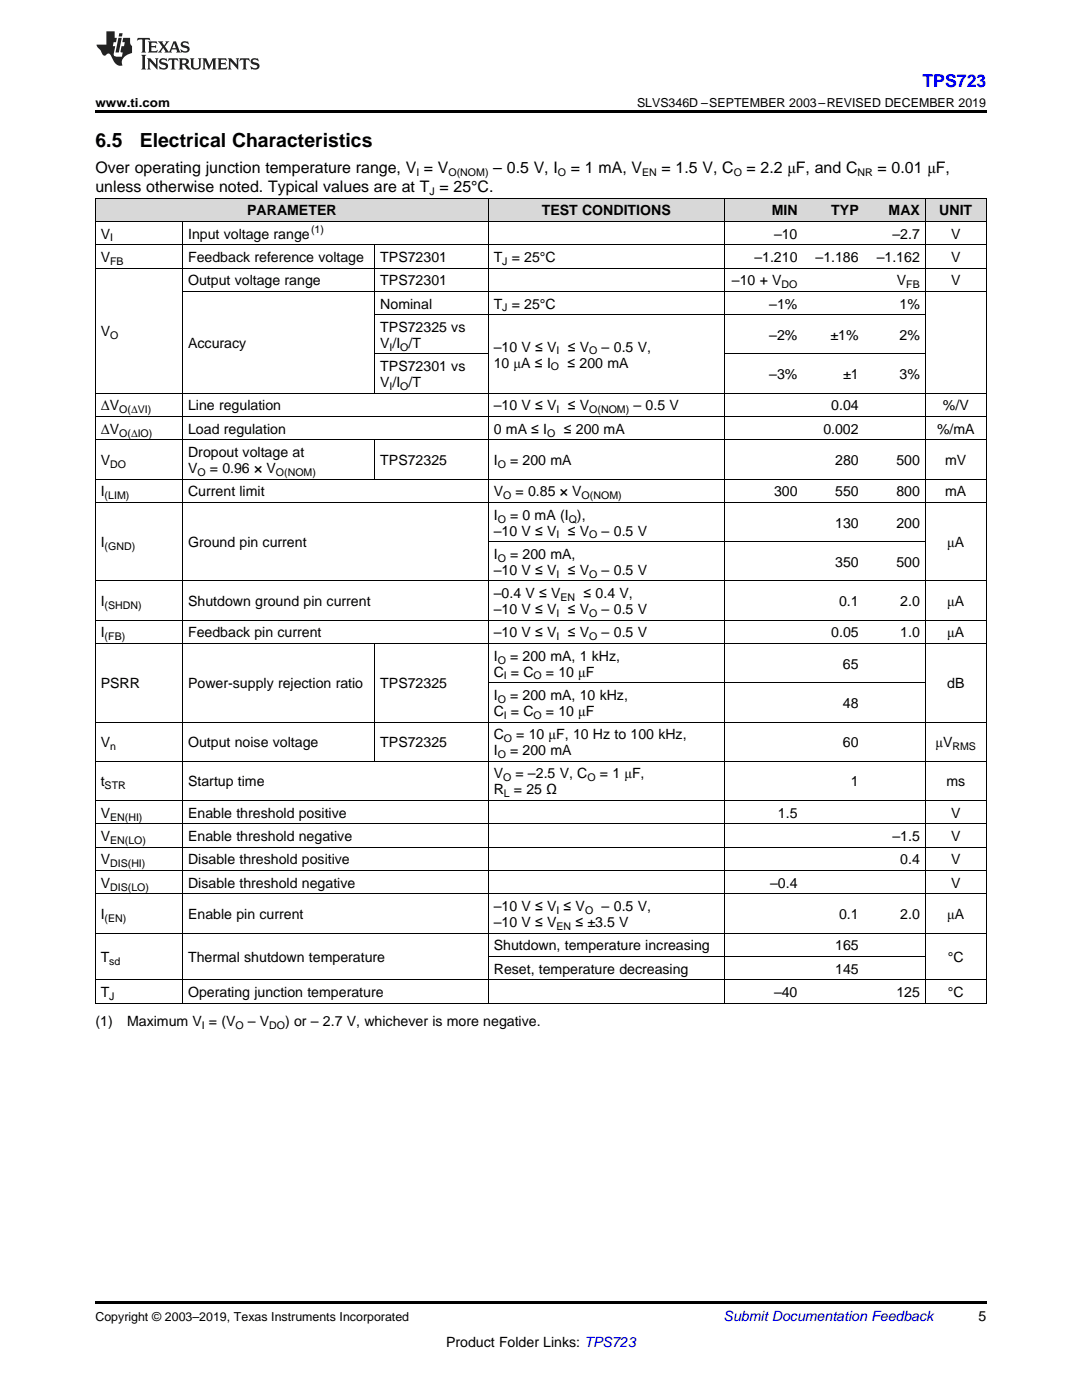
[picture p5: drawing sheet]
<svg xmlns="http://www.w3.org/2000/svg" width="216mm" height="279mm" viewBox="0 0 216 279" stroke-linecap="round" stroke-linejoin="round" font-family="sans-serif">
<defs><g id="words">
<g font-size="3.9">
<text x="19" y="29.3">6.5</text>
<text x="27.9" y="29.3">Electrical Characteristics</text>
</g>
<text font-size="3.5" fill="#00f" x="184.1" y="17.3">TPS723</text>
<g font-size="3.2">
<text x="19" y="34.4">Over operating junction temperature range, V = V</text>
<text x="98.4" y="34.4">– 0.5 V, I</text>
<text x="113.9" y="34.4">= 1 mA, V</text>
<text x="132" y="34.4">= 1.5 V, C</text>
<text x="149" y="34.4">= 2.2 μF, and C</text>
<text x="175.1" y="34.4">= 0.01 μF,</text>
<text x="19" y="38.3">unless otherwise noted. Typical values are at T = 25°C.</text>
</g>
<g font-size="2.8">
<text x="20.1" y="47.6">V</text>
<text x="37.5" y="47.6">Input voltage range</text>
<text x="49.3" y="43">PARAMETER</text>
<text x="108.1" y="43">TEST CONDITIONS</text>
<text x="154" y="43">MIN</text>
<text x="154.4" y="47.6">–10</text>
<text x="165.9" y="43">TYP</text>
<text x="177.3" y="43">MAX</text>
<text x="178.1" y="47.6">–2.7</text>
<text x="187.4" y="43">UNIT</text>
<text x="189.8" y="47.6">V</text>
<text x="20.1" y="52.3">V</text>
<text x="37.5" y="52.3">Feedback reference voltage</text>
<text x="75.9" y="52.3">TPS72301</text>
<text x="98.5" y="52.3">T = 25°C</text>
<text x="150.5" y="52.3">–1.210</text>
<text x="162.7" y="52.3">–1.186</text>
<text x="174.9" y="52.3">–1.162</text>
<text x="189.8" y="52.3">V</text>
<text x="37.5" y="56.9">Output voltage range</text>
<text x="75.9" y="56.9">TPS72301</text>
<text x="146" y="56.9">–10 + V</text>
<text x="179" y="56.9">V</text>
<text x="189.8" y="56.9">V</text>
<text x="75.9" y="61.6">Nominal</text>
<text x="98.5" y="61.6">T = 25°C</text>
<text x="153.5" y="61.6">–1%</text>
<text x="179.5" y="61.6">1%</text>
<text x="20.1" y="67.1">V</text>
<text x="37.5" y="69.4">Accuracy</text>
<text x="75.9" y="66.3">TPS72325 vs</text>
<text x="75.9" y="69.4">V /I /T</text>
<text x="98.5" y="70.2">–10 V ≤ V</text>
<text x="113.3" y="70.2">≤ V</text>
<text x="120.1" y="70.2">– 0.5 V,</text>
<text x="153.5" y="67.8">–2%</text>
<text x="165.7" y="67.8">±1%</text>
<text x="179.5" y="67.8">2%</text>
<text x="75.9" y="74.1">TPS72301 vs</text>
<text x="75.9" y="77.3">V /I /T</text>
<text x="98.5" y="73.3">10 μA ≤ I</text>
<text x="113.2" y="73.3">≤ 200 mA</text>
<text x="153.5" y="75.7">–3%</text>
<text x="168.2" y="75.7">±1</text>
<text x="179.5" y="75.7">3%</text>
<text x="20.1" y="81.9">ΔV</text>
<text x="37.5" y="81.9">Line regulation</text>
<text x="98.5" y="81.9">–10 V ≤ V</text>
<text x="113.3" y="81.9">≤ V</text>
<text x="126.4" y="81.9">– 0.5 V</text>
<text x="165.9" y="81.9">0.04</text>
<text x="188.1" y="81.9">%/V</text>
<text x="20.1" y="86.6">ΔV</text>
<text x="37.5" y="86.6">Load regulation</text>
<text x="98.5" y="86.6">0 mA ≤ I</text>
<text x="112.5" y="86.6">≤ 200 mA</text>
<text x="164.3" y="86.6">0.002</text>
<text x="187" y="86.6">%/mA</text>
<text x="20.1" y="92.8">V</text>
<text x="37.5" y="91.2">Dropout voltage at</text>
<text x="37.5" y="94.4">V</text>
<text x="41.9" y="94.4">= 0.96 × V</text>
<text x="75.9" y="92.8">TPS72325</text>
<text x="98.5" y="92.8">I</text>
<text x="101.8" y="92.8">= 200 mA</text>
<text x="166.7" y="92.8">280</text>
<text x="178.9" y="92.8">500</text>
<text x="188.6" y="92.8">mV</text>
<text x="20.1" y="99.1">I</text>
<text x="37.5" y="99.1">Current limit</text>
<text x="98.5" y="99.1">V</text>
<text x="102.9" y="99.1">= 0.85 × V</text>
<text x="154.4" y="99.1">300</text>
<text x="166.7" y="99.1">550</text>
<text x="178.9" y="99.1">800</text>
<text x="188.6" y="99.1">mA</text>
<text x="98.5" y="103.7">I</text>
<text x="98.5" y="106.9">–10 V ≤ V</text>
<text x="101.8" y="103.7">= 0 mA (I ),</text>
<text x="113.3" y="106.9">≤ V</text>
<text x="120.1" y="106.9">– 0.5 V</text>
<text x="166.7" y="105.3">130</text>
<text x="178.9" y="105.3">200</text>
<text x="20.1" y="109.2">I</text>
<text x="37.5" y="109.2">Ground pin current</text>
<text x="98.5" y="111.5">I</text>
<text x="101.8" y="111.5">= 200 mA,</text>
<text x="166.7" y="113.1">350</text>
<text x="178.9" y="113.1">500</text>
<text x="189" y="109.2">μA</text>
<text x="98.5" y="114.7">–10 V ≤ V</text>
<text x="98.5" y="119.4">–0.4 V ≤ V</text>
<text x="113.3" y="114.7">≤ V</text>
<text x="116.5" y="119.4">≤ 0.4 V,</text>
<text x="120.1" y="114.7">– 0.5 V</text>
<text x="20.1" y="121">I</text>
<text x="37.5" y="121">Shutdown ground pin current</text>
<text x="98.5" y="122.6">–10 V ≤ V</text>
<text x="113.3" y="122.6">≤ V</text>
<text x="120.1" y="122.6">– 0.5 V</text>
<text x="167.4" y="121">0.1</text>
<text x="179.6" y="121">2.0</text>
<text x="189" y="121">μA</text>
<text x="20.1" y="127.2">I</text>
<text x="37.5" y="127.2">Feedback pin current</text>
<text x="98.5" y="127.2">–10 V ≤ V</text>
<text x="98.5" y="131.9">I</text>
<text x="101.8" y="131.9">= 200 mA, 1 kHz,</text>
<text x="113.3" y="127.2">≤ V</text>
<text x="120.1" y="127.2">– 0.5 V</text>
<text x="165.9" y="127.2">0.05</text>
<text x="179.6" y="127.2">1.0</text>
<text x="189" y="127.2">μA</text>
<text x="20.1" y="137.4">PSRR</text>
<text x="37.5" y="137.4">Power-supply rejection ratio</text>
<text x="75.9" y="137.4">TPS72325</text>
<text x="98.5" y="135">C = C</text>
<text x="108.9" y="135">= 10 μF</text>
<text x="168.2" y="133.5">65</text>
<text x="189" y="137.4">dB</text>
<text x="98.5" y="139.7">I</text>
<text x="98.5" y="142.9">C = C</text>
<text x="101.8" y="139.7">= 200 mA, 10 kHz,</text>
<text x="108.9" y="142.9">= 10 μF</text>
<text x="168.2" y="141.3">48</text>
<text x="20.1" y="149.1">V</text>
<text x="37.5" y="149.1">Output noise voltage</text>
<text x="75.9" y="149.1">TPS72325</text>
<text x="98.5" y="147.5">C</text>
<text x="103" y="147.5">= 10 μF, 10 Hz to 100 kHz,</text>
<text x="168.2" y="149.1">60</text>
<text x="186.7" y="149.1">μV</text>
<text x="98.5" y="150.7">I</text>
<text x="98.5" y="155.4">V</text>
<text x="101.8" y="150.7">= 200 mA</text>
<text x="102.9" y="155.4">= –2.5 V, C</text>
<text x="119.7" y="155.4">= 1 μF,</text>
<text x="20.1" y="157">t</text>
<text x="37.5" y="157">Startup time</text>
<text x="98.5" y="158.5">R</text>
<text x="102.6" y="158.5">= 25 Ω</text>
<text x="169.8" y="157">1</text>
<text x="188.8" y="157">ms</text>
<text x="20.1" y="163.2">V</text>
<text x="20.1" y="167.9">V</text>
<text x="37.5" y="163.2">Enable threshold positive</text>
<text x="37.5" y="167.9">Enable threshold negative</text>
<text x="155.2" y="163.2">1.5</text>
<text x="178.1" y="167.9">–1.5</text>
<text x="189.8" y="163.2">V</text>
<text x="189.8" y="167.9">V</text>
<text x="20.1" y="172.5">V</text>
<text x="37.5" y="172.5">Disable threshold positive</text>
<text x="179.6" y="172.5">0.4</text>
<text x="189.8" y="172.5">V</text>
<text x="20.1" y="177.2">V</text>
<text x="37.5" y="177.2">Disable threshold negative</text>
<text x="153.7" y="177.2">–0.4</text>
<text x="189.8" y="177.2">V</text>
<text x="20.1" y="183.4">I</text>
<text x="37.5" y="183.4">Enable pin current</text>
<text x="98.5" y="181.8">–10 V ≤ V ≤ V</text>
<text x="98.5" y="185">–10 V ≤ V</text>
<text x="114.8" y="185">≤ ±3.5 V</text>
<text x="120.1" y="181.8">– 0.5 V,</text>
<text x="167.4" y="183.4">0.1</text>
<text x="179.6" y="183.4">2.0</text>
<text x="189" y="183.4">μA</text>
<text x="20.1" y="192">T</text>
<text x="37.5" y="192">Thermal shutdown temperature</text>
<text x="98.5" y="189.7">Shutdown, temperature increasing</text>
<text x="166.7" y="189.7">165</text>
<text x="189.2" y="192">°C</text>
<text x="98.5" y="194.3">Reset, temperature decreasing</text>
<text x="166.7" y="194.3">145</text>
<text x="20.1" y="199">T</text>
<text x="37.5" y="199">Operating junction temperature</text>
<text x="154.4" y="199">–40</text>
<text x="178.9" y="199">125</text>
<text x="189.2" y="199">°C</text>
<text x="19" y="204.8">(1)</text>
<text x="25.4" y="204.8">Maximum V = (V</text>
<text x="49.5" y="204.8">– V</text>
<text x="56.9" y="204.8">) or – 2.7 V, whichever is more negative.</text>
<text x="195.3" y="263.6">5</text>
<text x="89" y="268.9">Product Folder Links: TPS723</text>
</g>
<text font-size="2.8" fill="#0000c8" x="144.4" y="263.6">Submit Documentation Feedback</text>
<g font-size="2.5">
<text x="19" y="21.4">www.ti.com</text>
<text x="127.1" y="21.4">SLVS346D –SEPTEMBER 2003–REVISED DECEMBER 2019</text>
<text x="19" y="263.6">Copyright © 2003–2019, Texas Instruments Incorporated</text>
</g>
<g font-size="2.1">
<text x="83.1" y="35.1">I</text>
<text x="89.5" y="35.1">O(NOM)</text>
<text x="111.3" y="35.1">O</text>
<text x="128.1" y="35.1">EN</text>
<text x="146.4" y="35.1">O</text>
<text x="171.1" y="35.1">NR</text>
<text x="85.7" y="38.9">J</text>
<text x="62.1" y="46.5">(1)</text>
<text x="22" y="48.2">I</text>
<text x="22" y="52.8">FB</text>
<text x="100.2" y="52.8">J</text>
<text x="156" y="57.5">DO</text>
<text x="180.8" y="57.5">FB</text>
<text x="100.2" y="62.2">J</text>
<text x="22" y="67.7">O</text>
<text x="77.8" y="70">I</text>
<text x="79.9" y="70">O</text>
<text x="111.1" y="70.7">I</text>
<text x="117.6" y="70.7">O</text>
<text x="77.8" y="77.8">I</text>
<text x="79.9" y="77.8">O</text>
<text x="109.9" y="73.9">O</text>
<text x="23.8" y="82.5">O(ΔVI)</text>
<text x="111.1" y="82.5">I</text>
<text x="117.6" y="82.5">O(NOM)</text>
<text x="23.8" y="87.1">O(ΔIO)</text>
<text x="109.2" y="87.1">O</text>
<text x="22" y="93.4">DO</text>
<text x="39.4" y="95">O</text>
<text x="55.1" y="95">O(NOM)</text>
<text x="99.3" y="93.4">O</text>
<text x="20.9" y="99.6">(LIM)</text>
<text x="100.4" y="99.6">O</text>
<text x="116.1" y="99.6">O(NOM)</text>
<text x="99.3" y="104.3">O</text>
<text x="111.1" y="107.5">I</text>
<text x="113.5" y="104.3">Q</text>
<text x="117.6" y="107.5">O</text>
<text x="20.9" y="109.8">(GND)</text>
<text x="99.3" y="112.1">O</text>
<text x="111.1" y="115.3">I</text>
<text x="111.8" y="119.9">EN</text>
<text x="117.6" y="115.3">O</text>
<text x="20.9" y="121.5">(SHDN)</text>
<text x="111.1" y="123.1">I</text>
<text x="117.6" y="123.1">O</text>
<text x="20.9" y="127.8">(FB)</text>
<text x="111.1" y="127.8">I</text>
<text x="117.6" y="127.8">O</text>
<text x="99.3" y="132.4">O</text>
<text x="100.5" y="135.6">I</text>
<text x="106.5" y="135.6">O</text>
<text x="99.3" y="140.3">O</text>
<text x="100.5" y="143.4">I</text>
<text x="106.5" y="143.4">O</text>
<text x="22" y="149.7">n</text>
<text x="100.5" y="148.1">O</text>
<text x="190" y="149.7">RMS</text>
<text x="99.3" y="151.3">O</text>
<text x="100.4" y="155.9">O</text>
<text x="117.2" y="155.9">O</text>
<text x="20.9" y="157.5">STR</text>
<text x="100.5" y="159.1">L</text>
<text x="22" y="163.8">EN(HI)</text>
<text x="22" y="168.4">EN(LO)</text>
<text x="22" y="173.1">DIS(HI)</text>
<text x="22" y="177.7">DIS(LO)</text>
<text x="20.9" y="184">(EN)</text>
<text x="111.1" y="182.4">I</text>
<text x="111.1" y="185.6">EN</text>
<text x="116.7" y="182.4">O</text>
<text x="21.8" y="192.5">sd</text>
<text x="21.8" y="199.5">J</text>
<text x="40.3" y="205.4">I</text>
<text x="47" y="205.4">O</text>
<text x="53.7" y="205.4">DO</text>
</g>
</g></defs>
<g fill="#d8d8d8">
<path d="M19 39.6h17.5v4.6h-17.5z"/>
<path d="M36.5 39.6h38.3v4.6h-38.3z"/>
<path d="M74.8 39.6h22.7v4.6h-22.7z"/>
<path d="M97.5 39.6h47v4.6h-47z"/>
<path d="M144.5 39.6h15.7v4.6h-15.7z"/>
<path d="M160.2 39.6h12.2v4.6h-12.2z"/>
<path d="M172.4 39.6h12.2v4.6h-12.2z"/>
<path d="M184.6 39.6h12.2v4.6h-12.2z"/>
</g>
<path d="M19 22h177.8v.5h-177.8zM19 200.2h.2zM74.7 200.2h.1zM97.4 200.2h.1zM144.4 200.2h.1zM160.1 200.2h.1zM172.3 200.2h.1zM184.5 200.2h.1zM196.7 200.2h.1zM19 259.7h177.8v.5h-177.8z" fill="#000"/>
<g fill="none" stroke="#000" stroke-width=".2">
<path d="M19 39.5h177.8M19.1 39.5v160.7M97.4 39.5v160.7M144.5 39.5v160.7M184.6 39.5v160.7M196.8 39.5v160.7M19 53.5h177.8M19 48.8h177.8M19 44.2h177.8M36.4 44.2v156M36.5 58.2h160.3M74.8 48.9v29.6"/>
<path d="M19 78.5h177.8M74.8 70.6h22.7M74.8 62.8h109.8M144.5 70.6h40.1M19 95.6h177.8M19 87.8h177.8M19 83.1h177.8M74.8 87.8v7.9M19 115.9h177.8M19 100.3h177.8M97.5 108.1h87.1M19 128.4h177.8"/>
<path d="M19 123.8h177.8M74.8 128.4v23.6M97.5 136.3h87.1M19 159.8h177.8M19 151.9h177.8M19 144.1h177.8M19 178.4h177.8M19 173.7h177.8M19 169.1h177.8M19 164.4h177.8M19 195.5h177.8M19 186.2h177.8"/>
<path d="M97.5 190.9h87.1M19 200.2h177.8"/>
</g>
<g fill="#231f20">
<path d="M27.5 7.6l-.1 .5 .4-.2h.6v.1v2.1l-.2 .4h1l-.3-.4v-2.1l.1-.1h.5l.5 .2-.2-.5zM29.5 8.3l.2 .3v1.5l-.2 .4h1.8l.2-.6a1.04 1.04 0 0 1-1.3 .2v-.7h.6l.3 .2v-.6l-.3 .2h-.6v-.6l.8-.1 .4 .3-.2-.5zM31.5 8.3l.9 1.1-.9 1.1h.8l-.2-.2 .5-.7 .4 .7-.2 .2h1.5l-.1-.2 .1-.4h.9l.1 .4-.2 .2h1l-.3-.3-.7-1.9h-.5l-.9 2-.8-1 .9-1h-.8l.1 .3-.3 .5-.4-.6 .2-.2zM34.7 8.6l.4 1h-.7zM36.3 8.4a.63 .63 0 0 0-.2 .7 .63 .63 0 0 0 .6 .4l.6 .2 .1 .2a.75 .75 0 0 1-.7 .4 .75 .75 0 0 1-.6-.5l.1 .7 .1-.1a1.11 1.11 0 0 0 1.5-.6 1.13 1.13 0 0 0-1.2-.8l-.1-.4a1.04 1.04 0 0 1 1.2 .2l-.2-.5-.1 .1-.5-.2zM28.2 10.9l.2 .4v2.2l-.2 .4h1l-.3-.4v-2.2l.3-.4zM29.3 11.6l.3 .4v1.5l-.3 .4h.8l-.2-.4v-1.3l1.5 1.7v-1.9l.2-.4h-.7l.2 .4v.9l-1.1-1.3zM32 11.8a.62 .62 0 0 0-.2 .7 .62 .62 0 0 0 .6 .4l.6 .1 .1 .3a.76 .76 0 0 1-.7 .3 .76 .76 0 0 1-.6-.4l.1 .7 .1-.1a1.11 1.11 0 0 0 1.5-.6 1.13 1.13 0 0 0-1.2-.8l-.1-.4a1.04 1.04 0 0 1 1.2 .2l-.2-.6-.1 .1-.5-.1zM33.7 11.6l-.2 .6a.61 .61 0 0 1 .8-.3v1.6l-.2 .4h.9l-.2-.4v-1.6a.63 .63 0 0 1 .8 .3l-.2-.6zM35.6 11.6l.3 .4v1.5l-.3 .4h1l-.2-.2v-.8l.5 .2a.76 .76 0 0 0 1.2 .7l-1-1a.58 .58 0 0 0 .6-.5 .58 .58 0 0 0-.5-.6zM36.4 11.9h.1a.45 .45 0 0 1 .5 .1 .45 .45 0 0 1 .1 .5l-.7 .2zM37.9 11.6l.2 .2a2.17 2.17 0 0 0 .3 1.9 .99 .99 0 0 0 1.6-.6v-1.1l.2-.4h-.7l.2 .2a1.92 1.92 0 0 1-.2 1.8 .6 .6 0 0 1-.9-.5v-1.1l.2-.4zM40.4 11.6l.2 .4v1.5l-.2 .4h.7l-.2-.4v-1.4l.8 1.8 .8-1.8v1.4l-.2 .4h.9l-.2-.4v-1.5l.2-.4h-.8l-.6 1.5-.6-1.5zM43.4 11.6l.2 .4v1.5l-.2 .4h1.8l.2-.6a1.04 1.04 0 0 1-1.3 .1v-.6h.5l.4 .2v-.6l-.4 .2h-.5v-.7h.8l.3 .3-.1-.6zM45.5 11.6l.2 .4v1.5l-.2 .4h.7l-.2-.4v-1.3l1.5 1.7v-1.9l.2-.4h-.7l.2 .4v.9l-1.1-1.3zM47.9 11.6l-.1 .6a.61 .61 0 0 1 .8-.3v1.6l-.3 .4h1l-.3-.4 .1-1.6a.63 .63 0 0 1 .7 .3l-.1-.6zM50.2 11.8a.62 .62 0 0 0-.2 .7 .62 .62 0 0 0 .6 .4l.6 .1 .2 .3a.76 .76 0 0 1-.8 .3 .76 .76 0 0 1-.6-.4l.1 .7 .2-.1a1.11 1.11 0 0 0 1.5-.6 1.13 1.13 0 0 0-1.3-.8l-.1-.4a1.04 1.04 0 0 1 1.2 .2l-.1-.6-.2 .1-.5-.1z"/>
<path d="M21.2 6.3v2.6h-1.9l.1 .4 .7 .9a.91 .91 0 0 0 1 .8 .56 .56 0 0 1 .5-.3 .56 .56 0 0 1 .5 .3l.4 .8a1.53 1.53 0 0 0 1.9 1.2 1.54 1.54 0 0 1 1-2.1l.9-.3v-1.4a1.52 1.52 0 0 1-.3-1.6h-1.4l-.2 .8h.5l-.2 .8h-.4l-.2 1v.2l.4 .1-.2 .8a1.93 1.93 0 0 1-1.6-.3l.3-1.8h-.5l.2-.8h.4l.2-.8h-.4v-1.3zM23.6 7.6l-.6 2.9h.7l.6-2.9zM23.8 6.6l-.1 .7h.6l.2-.7z"/>
</g>
<use href="#words"/>
</svg>
